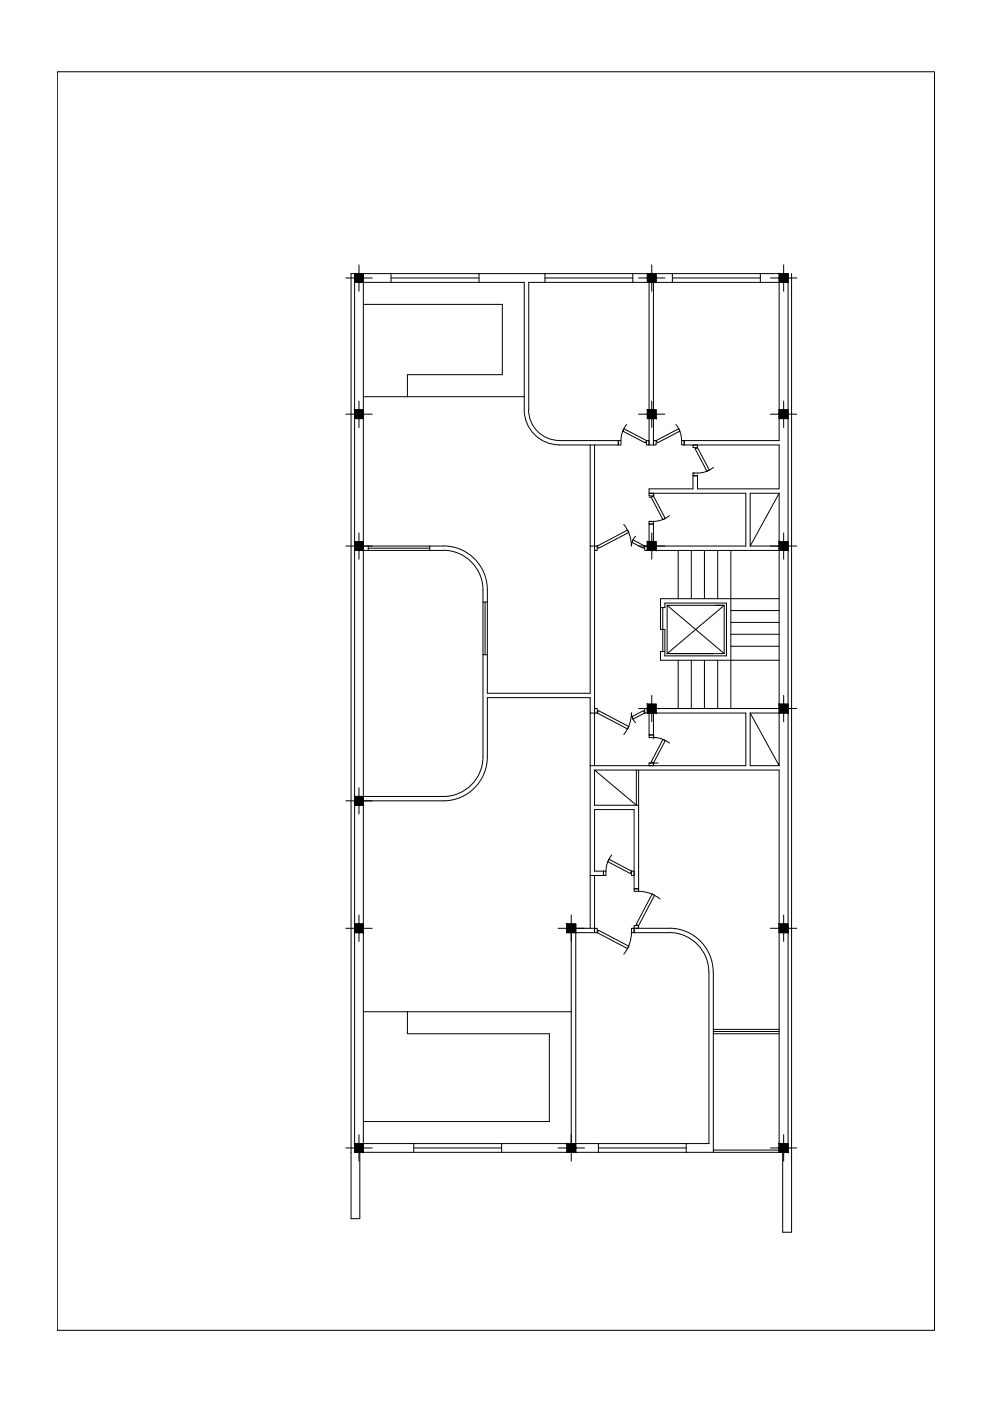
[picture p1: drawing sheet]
<svg xmlns="http://www.w3.org/2000/svg" width="297mm" height="420mm" viewBox="0 0 297 420" stroke-linecap="round" stroke-linejoin="round" font-family="sans-serif">
<!-- layer: 0 -->
<g fill="none" stroke="#000" stroke-width=".3">
<path d="M17.2 21.5h262.9v377.5h-262.9zM107.6 79.4v7.9M195.4 79.4v7.9M234.9 79.4v7.9M103.7 83.4h7.9M106.3 82.1h2.6v2.6h-2.6zM106.3 82.1v263.5M108.9 91.3h41.7v21.1h-28.5v6.6M117.2 83.4h26.4M117.2 82.1v2.6M143.6 84.7v-2.6h19.8v2.6h-4.9v38.2M143.6 82.1h-38.4v283.4h2.7v-19.9"/>
<path d="M163.4 84.7h26.3M163.4 83.4h26.3M163.4 82.1h64.5M189.7 82.1v2.6h4.8v48.7h1.4v-48.7h5.6v-2.6M191.4 83.4h7.9M194 82.1h2.7v2.6h-2.7zM201.5 84.7h26.4M201.5 83.4h26.4M230.9 83.4h7.9M233.5 82.1h2.7v2.6h-2.7zM233.5 84.7h-5.6v-2.6h8.3v263.5h-56.8M233.5 84.7v47.4h-28.4"/>
<path d="M237.3 82.1v287.4h-2.7v-23.9M108.9 119h48.2M103.7 124.2h7.9M106.3 122.9h2.6v2.6h-2.6zM107.6 120.3v7.9M158.4 122.9a9.2 9.2 0 0 0 9.2 9.2M167.6 133.4a10.5 10.5 0 0 1-10.5-10.5v-38.2h-48.2v79.1h19.9M167.7 132.1h17.6M176.9 133.4v30.4M178.2 133.4v80.4M185.3 132.1h.8v1.3h-.8zM185.3 132.1v1.3h-17.6"/>
<path d="M187 128.6l6.8 3.5h.7v1.3h-.7v-1.3l-.4 .7-6.7-3.5zM187.8 127.3l-1.4 2.6-.3 2.2M191.4 124.2h7.9M194 122.9h2.7v2.6h-2.7zM195.4 120.3v7.9M195.9 132.1h.8l6.7-3.5 .4 .7-6.8 3.5-.3-.7v1.3h-.8zM202.6 127.3l1.4 2.6 .3 2.2M204.3 132.1h.8v1.3h-.8zM205.1 132.1v1.3h28.4v13.2h-24.4v-3.9M207.7 133.4h1.4v.9l3.5 6.7-.7 .3-3.5-6.7 .7-.3h-1.4zM208.6 134.3v.2M230.9 124.2h7.9"/>
<path d="M233.5 122.9h2.7v2.6h-2.7zM234.9 120.3v7.9M107.6 159.8v7.9M187 157.3a10.3 10.3 0 0 1 2.3 6.4l.3-1.5 .9-1.4M194.5 147.9h1.4v.8l3.5 6.8-.7 .3-3.5-6.7 .7-.4h-1.4zM194.5 156.4h1.4v.8h-1.4zM194.5 149.1h.7M194.5 156.4h.9M195.4 159.8v7.9M195.9 157.2h-1.4v5.2h-.5v2.7M195.9 157.2v5.2M195.9 147.9v1"/>
<path d="M200.6 154.7l-2.6 1.3-2.2 .4M207.7 141.9h.4M209.1 142.7h-1.4v3.9h-13.2v1.3h29v15.9h-32.1M213.9 140.2a8.3 8.3 0 0 1-6.2 1.7v.8h1.4M233.5 147.9v64.6M233.5 147.9l-8.6 15.9M233.5 147.9h-8.6v15.9M234.9 159.8v7.9M103.7 163.8h7.9M106.3 162.4h2.6v2.7h-2.6zM106.3 165.1h26.6M108.9 165.1v73.8"/>
<path d="M110.4 164.4h18.4M110.4 163.8v1.3M132.9 165a11.9 11.9 0 0 1 11.9 11.9v3.7h1.3M132.9 163.7a13.2 13.2 0 0 1 13.2 13.2v19.5M132.9 163.8h-4.1v1.3M178.2 163.8h.8l9.1-4.8 .4 .7-9.1 4.7-.4-.6v1.3h-.8zM178.2 163.8h-1.3v44.1h-30.8v-11.5h-1.3M189.7 161.9l3.5 1.9h.8v1.3h-.8v-1.3l-.3 .6-3.5-1.7zM194 162.4h2.7v2.7h-2.7zM194 165.1h39.5M203.3 165.1v14.4M207.2 165.1v14.4"/>
<path d="M211.1 165.1v14.4M215.1 165.1v14.4M219.1 165.1v47.4M224.9 163.8h13.9M233.5 162.4h2.7v2.7h-2.7zM233.5 179.5h-35.5v2.7h1.3v-1.3h18.4v15.8h-18.4v-1.3h-1.3v2.6h35.5M144.8 180.6v46.4a11.9 11.9 0 0 1-11.9 11.9M145.4 180.6v15.8M198 182.2v6.6h1.3v6.6M198.7 182.2v13.2M200 181.5v14.5h13.8M200 181.5h17.1l-17.1 14.5h17.1v-14.5h-2.7"/>
<path d="M200 181.5l17.1 14.5M203.3 198v14.5M207.2 198v14.5M211.1 198v14.5M215.1 198v14.5M219.1 183.1h14.4M219.1 186.7h14.4M219.1 190.2h14.4M219.1 193.8h14.4M176.9 213.8v-4.6h-30.8v17.8a13.2 13.2 0 0 1-13.2 13.2M178.2 212.5h.8v1.3l.4-.7 9.1 4.8-.4 .7-9.1-4.8h-.8zM189.4 214.9l3.5-1.8 .3 .7v-1.3h.8v1.3h-.8l-3.5 1.9z"/>
<path d="M190.5 216.7l-.9-1.3-.3-1.6a10.3 10.3 0 0 1-2.3 6.5M191.4 212.5h47.4M194 211.2h2.7v2.6h-2.7zM194 213.8h29.5v15.8h-46.6M194 212.5v1.3M194.5 213.8v6.6h1.4v-6.6M195.4 208.5v8M224.9 213.8v15.8h8.6M224.9 213.8l8.6 15.8v-15.8M224.9 213.8h8.6M233.5 211.2h2.7v2.6h-2.7zM234.9 208.5v8"/>
<path d="M106.3 238.9h2.6v2.6h-2.6zM106.3 238.9h26.6M107.6 236.2v7.9M176.9 229.6v-15.8h1.3v15.8M176.9 229.6v48.8M178.2 230.9v10.6h13.2M190.7 230.9v10.6l-12.5-10.6h55.3v114.7M191.4 230.9v10.6M194.5 220.4h1.4v.8h-1.4zM194.5 228.8h.9M195.8 221.2l2.2 .3 2.6 1.4M195.9 220.3v1.3"/>
<path d="M195.9 228.7l1.4 .1M195.9 229.3v.3M198.7 221.8l.7 .3-3.5 6.7v.8h-1.4v-.8h1.4l-.7-.3zM199.6 222.1h.1M103.7 240.2h29.2M108.9 240.2v102.8h15.1M182.5 257.7l6.8 3.6h.8v1.3h-.8v-1.3l-.4 .7-6.7-3.6zM182.7 257.8h.1M183.3 256.4l-1.3 2.6-.4 2.2M191.4 241.5v25h-1.3v-23.7h-11.9v18.5h2.7M103.7 278.4h7.9M106.3 277.1h2.6v2.6h-2.6z"/>
<path d="M107.6 274.4v7.9M167.3 278.4h7.9M169.9 277.1h2.7v2.6h-2.7zM171.2 274.4v73.8M178.2 278.4h.8v1.3l.4-.7 9.1 4.8-.4 .7-9.1-4.8h-.8zM178.2 262.6v15.8h-7M178.2 278.4v1.3h-5.6v63.3h33.1M180.9 261.3h.7v1.3h-.7zM180.9 261.3v1.3h-4M189.3 279.7a10.3 10.3 0 0 1-2.3 6.4M189.3 278.4h.8v1.3h-.8zM190.1 266.5h1.3v.8h-1.3z"/>
<path d="M191.4 267.3a10.3 10.3 0 0 1 6.5 2.3M195.5 268.1l.7 .4-4.8 9.1v.8h-1.3v-.8h1.3l-.7-.4zM200.6 279.7a11.9 11.9 0 0 1 11.9 11.8M200.6 279.7h-10.5v-1.3h10.5a13.2 13.2 0 0 1 13.2 13.1v54.1M230.9 278.4h7.9M233.5 277.1h2.7v2.6h-2.7zM234.9 274.4v7.9M212.5 291.6v51.4h-6.8v2.6M108.9 303.4h62.3M122.1 303.4v6.6h42.6v26.4h-55.8M213.8 310h19.7M213.8 309.3h19.7"/>
<path d="M213.8 308.7h19.7M103.7 344.3h7.9M106.3 343h2.6v2.6h-2.6zM106.3 345.6h17.7M107.6 340.3v7.9M124 345.6h55.4M124 345.6v-2.6h26.4v2.6M124 344.3h26.4M150.4 343h20.8M167.3 344.3h7.9M169.9 343h2.7v2.6h-2.7zM179.4 344.3h26.3"/>
<path d="M179.4 343v2.6M213.8 344.9h19.7M230.9 344.3h7.9M233.5 343h2.7v2.6h-2.7zM234.9 340.3v7.9"/>
</g>
<g fill="#000" stroke="#000" stroke-width=".3">
<path d="M106.3 82.1l1.3 1.3v-1.3zM106.3 82.1l1.3 1.3h-1.3z"/>
<path d="M106.3 83.4l1.3 1.3v-1.3zM106.3 83.4l1.3 1.3h-1.3z"/>
<path d="M107.6 82.1l1.3 1.3v-1.3zM107.6 82.1l1.3 1.3h-1.3z"/>
<path d="M107.6 83.4l1.3 1.3v-1.3zM107.6 83.4l1.3 1.3h-1.3z"/>
<path d="M194 82.1l1.4 1.3v-1.3zM194 82.1l1.4 1.3h-1.4z"/>
<path d="M194 83.4l1.4 1.3v-1.3zM194 83.4l1.4 1.3h-1.4z"/>
<path d="M195.4 82.1l1.3 1.3v-1.3zM195.4 82.1l1.3 1.3h-1.3z"/>
<path d="M195.4 83.4l1.3 1.3v-1.3zM195.4 83.4l1.3 1.3h-1.3z"/>
<path d="M233.5 82.1l1.4 1.3v-1.3zM233.5 82.1l1.4 1.3h-1.4z"/>
<path d="M233.5 83.4l1.4 1.3v-1.3zM233.5 83.4l1.4 1.3h-1.4z"/>
<path d="M234.9 82.1l1.3 1.3v-1.3zM234.9 82.1l1.3 1.3h-1.3z"/>
<path d="M234.9 83.4l1.3 1.3v-1.3zM234.9 83.4l1.3 1.3h-1.3z"/>
<path d="M106.3 122.9l1.3 1.3v-1.3zM106.3 122.9l1.3 1.3h-1.3z"/>
<path d="M106.3 124.2l1.3 1.3v-1.3zM106.3 124.2l1.3 1.3h-1.3z"/>
<path d="M107.6 122.9l1.3 1.3v-1.3zM107.6 122.9l1.3 1.3h-1.3z"/>
<path d="M107.6 124.2l1.3 1.3v-1.3zM107.6 124.2l1.3 1.3h-1.3z"/>
<path d="M194 122.9l1.4 1.3v-1.3zM194 122.9l1.4 1.3h-1.4z"/>
<path d="M194 124.2l1.4 1.3v-1.3zM194 124.2l1.4 1.3h-1.4z"/>
<path d="M195.4 122.9l1.3 1.3v-1.3zM195.4 122.9l1.3 1.3h-1.3z"/>
<path d="M195.4 124.2l1.3 1.3v-1.3zM195.4 124.2l1.3 1.3h-1.3z"/>
<path d="M233.5 122.9l1.4 1.3v-1.3zM233.5 122.9l1.4 1.3h-1.4z"/>
<path d="M233.5 124.2l1.4 1.3v-1.3zM233.5 124.2l1.4 1.3h-1.4z"/>
<path d="M234.9 122.9l1.3 1.3v-1.3zM234.9 122.9l1.3 1.3h-1.3z"/>
<path d="M234.9 124.2l1.3 1.3v-1.3zM234.9 124.2l1.3 1.3h-1.3z"/>
<path d="M106.3 162.4l1.3 1.4v-1.4zM106.3 162.4l1.3 1.4h-1.3z"/>
<path d="M106.3 163.8l1.3 1.3v-1.3zM106.3 163.8l1.3 1.3h-1.3z"/>
<path d="M107.6 162.4l1.3 1.4v-1.4zM107.6 162.4l1.3 1.4h-1.3z"/>
<path d="M107.6 163.8l1.3 1.3v-1.3zM107.6 163.8l1.3 1.3h-1.3z"/>
<path d="M194 162.4l1.4 1.4v-1.4zM194 162.4l1.4 1.4h-1.4z"/>
<path d="M194 163.8l1.4 1.3v-1.3zM194 163.8l1.4 1.3h-1.4z"/>
<path d="M195.4 162.4l1.3 1.4v-1.4zM195.4 162.4l1.3 1.4h-1.3z"/>
<path d="M195.4 163.8l1.3 1.3v-1.3zM195.4 163.8l1.3 1.3h-1.3z"/>
<path d="M233.5 162.4l1.4 1.4v-1.4zM233.5 162.4l1.4 1.4h-1.4z"/>
<path d="M233.5 163.8l1.4 1.3v-1.3zM233.5 163.8l1.4 1.3h-1.4z"/>
<path d="M234.9 162.4l1.3 1.4v-1.4zM234.9 162.4l1.3 1.4h-1.3z"/>
<path d="M234.9 163.8l1.3 1.3v-1.3zM234.9 163.8l1.3 1.3h-1.3z"/>
<path d="M194 211.2l1.4 1.3v-1.3zM194 211.2l1.4 1.3h-1.4z"/>
<path d="M194 212.5l1.4 1.3v-1.3zM194 212.5l1.4 1.3h-1.4z"/>
<path d="M195.4 211.2l1.3 1.3v-1.3zM195.4 211.2l1.3 1.3h-1.3z"/>
<path d="M195.4 212.5l1.3 1.3v-1.3zM195.4 212.5l1.3 1.3h-1.3z"/>
<path d="M233.5 211.2l1.4 1.3v-1.3zM233.5 211.2l1.4 1.3h-1.4z"/>
<path d="M233.5 212.5l1.4 1.3v-1.3zM233.5 212.5l1.4 1.3h-1.4z"/>
<path d="M234.9 211.2l1.3 1.3v-1.3zM234.9 211.2l1.3 1.3h-1.3z"/>
<path d="M234.9 212.5l1.3 1.3v-1.3zM234.9 212.5l1.3 1.3h-1.3z"/>
<path d="M106.3 238.9l1.3 1.3v-1.3zM106.3 238.9l1.3 1.3h-1.3z"/>
<path d="M107.6 238.9l1.3 1.3v-1.3zM107.6 238.9l1.3 1.3h-1.3z"/>
<path d="M106.3 240.2l1.3 1.3v-1.3zM106.3 240.2l1.3 1.3h-1.3z"/>
<path d="M107.6 240.2l1.3 1.3v-1.3zM107.6 240.2l1.3 1.3h-1.3z"/>
<path d="M106.3 277.1l1.3 1.3v-1.3zM106.3 277.1l1.3 1.3h-1.3z"/>
<path d="M106.3 278.4l1.3 1.3v-1.3zM106.3 278.4l1.3 1.3h-1.3z"/>
<path d="M107.6 277.1l1.3 1.3v-1.3zM107.6 277.1l1.3 1.3h-1.3z"/>
<path d="M107.6 278.4l1.3 1.3v-1.3zM107.6 278.4l1.3 1.3h-1.3z"/>
<path d="M169.9 277.1l1.3 1.3v-1.3zM169.9 277.1l1.3 1.3h-1.3z"/>
<path d="M169.9 278.4l1.3 1.3v-1.3zM169.9 278.4l1.3 1.3h-1.3z"/>
<path d="M171.2 277.1l1.4 1.3v-1.3zM171.2 277.1l1.4 1.3h-1.4z"/>
<path d="M171.2 278.4l1.4 1.3v-1.3zM171.2 278.4l1.4 1.3h-1.4z"/>
<path d="M233.5 277.1l1.4 1.3v-1.3zM233.5 277.1l1.4 1.3h-1.4z"/>
<path d="M233.5 278.4l1.4 1.3v-1.3zM233.5 278.4l1.4 1.3h-1.4z"/>
<path d="M234.9 277.1l1.3 1.3v-1.3zM234.9 277.1l1.3 1.3h-1.3z"/>
<path d="M234.9 278.4l1.3 1.3v-1.3zM234.9 278.4l1.3 1.3h-1.3z"/>
<path d="M106.3 343l1.3 1.3v-1.3zM106.3 343l1.3 1.3h-1.3z"/>
<path d="M106.3 344.3l1.3 1.3v-1.3zM106.3 344.3l1.3 1.3h-1.3z"/>
<path d="M107.6 343l1.3 1.3v-1.3zM107.6 343l1.3 1.3h-1.3z"/>
<path d="M107.6 344.3l1.3 1.3v-1.3zM107.6 344.3l1.3 1.3h-1.3z"/>
<path d="M169.9 343l1.3 1.3v-1.3zM169.9 343l1.3 1.3h-1.3z"/>
<path d="M169.9 344.3l1.3 1.3v-1.3zM169.9 344.3l1.3 1.3h-1.3z"/>
<path d="M171.2 343l1.4 1.3v-1.3zM171.2 343l1.4 1.3h-1.4z"/>
<path d="M171.2 344.3l1.4 1.3v-1.3zM171.2 344.3l1.4 1.3h-1.4z"/>
<path d="M233.5 343l1.4 1.3v-1.3zM233.5 343l1.4 1.3h-1.4z"/>
<path d="M233.5 344.3l1.4 1.3v-1.3zM233.5 344.3l1.4 1.3h-1.4z"/>
<path d="M234.9 343l1.3 1.3v-1.3zM234.9 343l1.3 1.3h-1.3z"/>
<path d="M234.9 344.3l1.3 1.3v-1.3zM234.9 344.3l1.3 1.3h-1.3z"/>
</g>
</svg>
